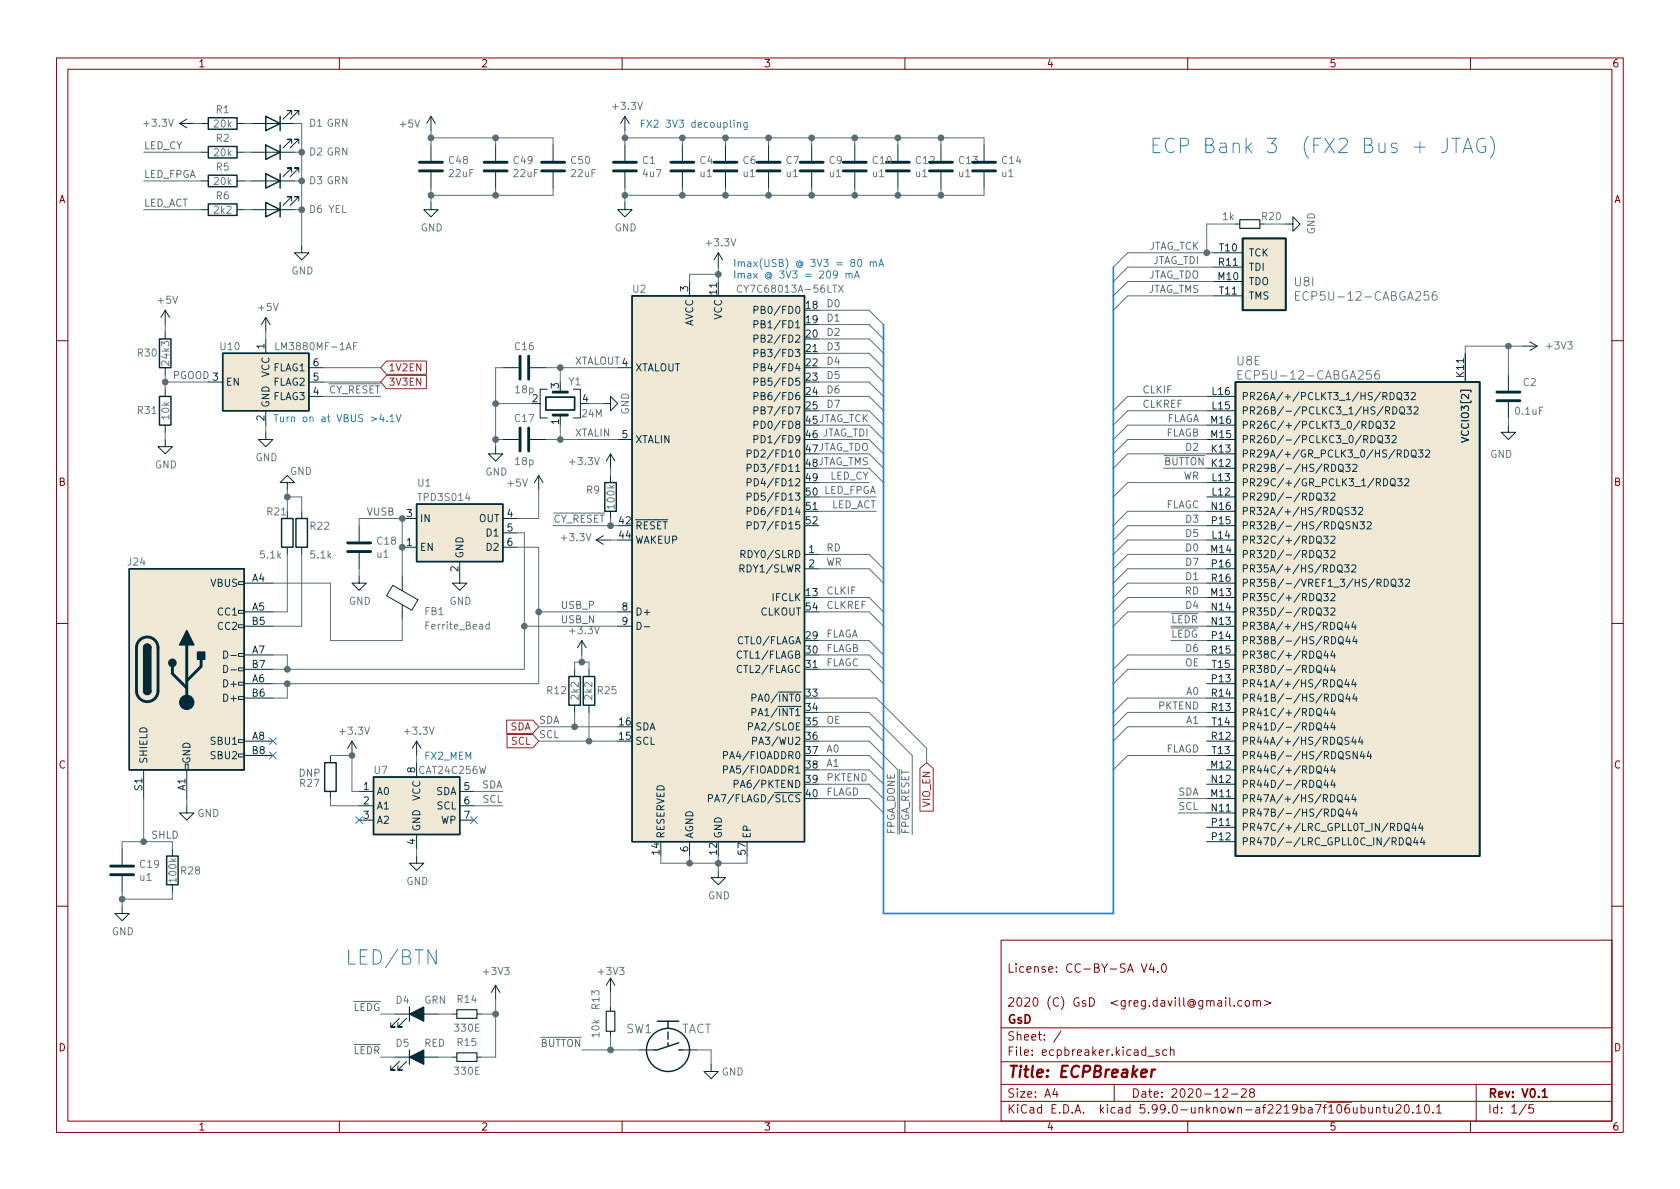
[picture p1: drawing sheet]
<svg xmlns="http://www.w3.org/2000/svg" width="297mm" height="210mm" viewBox="0 0 297 210" stroke-linecap="round" stroke-linejoin="round" font-family="sans-serif">
<defs><g id="words">
<g font-size="3.5" fill="#268bd2">
<text x="203.2" y="27.1">ECP Bank 3 (FX2 Bus + JTAG)</text>
<text x="61" y="170.6">LED/BTN</text>
</g>
<text font-size="2.8" fill="#840000" x="178" y="190.6">Title: ECPBreaker</text>
<g font-size="2.1" fill="#657b83">
<text x="228.9" y="50.6">U8I</text>
<text x="230.5" y="53.2">ECP5U-12-CABGA256</text>
<text x="218.7" y="64.6">U8E</text>
<text x="220.3" y="67.1">ECP5U-12-CABGA256</text>
<text x="110.7" y="182.7">SW1</text>
<text x="120.4" y="182.7">TACT</text>
</g>
<g font-size="2.1" fill="#840000">
<text x="178" y="172">License: CC-BY-SA V4.0</text>
<text x="178" y="178">2020 (C) GsD &lt;greg.davill@gmail.com&gt;</text>
<text x="178" y="184">Sheet: /</text>
<text x="178" y="181">GsD</text>
<text x="178" y="186.7">File: ecpbreaker.kicad_sch</text>
<text x="178" y="196.9">KiCad E.D.A. kicad 5.99.0-unknown-af2219ba7f~106~ubuntu20.10.1</text>
<text x="178" y="194.1">Size: A4</text>
<text x="200" y="194.1">Date: 2020-12-28</text>
<text x="263" y="194.1">Rev: V0.1</text>
<text x="263" y="196.9">Id: 1/5</text>
</g>
<g font-size="1.8" fill="#840000">
<text x="35" y="11.9">1</text>
<text x="85" y="11.9">2</text>
<text x="135" y="11.9">3</text>
<text x="185" y="11.9">4</text>
<text x="235" y="11.9">5</text>
<text x="285" y="11.9">6</text>
<text x="10.3" y="35.9">A</text>
<text x="285.3" y="35.9">A</text>
<text x="10.3" y="85.9">B</text>
<text x="285.3" y="85.9">B</text>
<text x="10.3" y="135.9">C</text>
<text x="285.3" y="135.9">C</text>
<text x="10.3" y="185.9">D</text>
<text x="285.3" y="185.9">D</text>
<text x="35" y="199.9">1</text>
<text x="85" y="199.9">2</text>
<text x="135" y="199.9">3</text>
<text x="185" y="199.9">4</text>
<text x="235" y="199.9">5</text>
<text x="285" y="199.9">6</text>
</g>
<g font-size="1.8" fill="#657b83">
<text x="25.6" y="22.4">+3.3V</text>
<text x="37.9" y="22.5">20k</text>
<text x="38.2" y="20">R1</text>
<text x="54.7" y="22.4">D1 GRN</text>
<text x="70.8" y="22.5">+5V</text>
<text x="108.5" y="19.4">+3.3V</text>
<text x="37.9" y="27.6">20k</text>
<text x="38.2" y="25.1">R2</text>
<text x="54.7" y="27.5">D2 GRN</text>
<text x="79.4" y="29">C48</text>
<text x="90.9" y="29">C49</text>
<text x="101" y="29">C50</text>
<text x="113.6" y="29">C1</text>
<text x="123.8" y="29">C4</text>
<text x="131.4" y="29">C6</text>
<text x="139" y="29">C7</text>
<text x="146.6" y="29">C9</text>
<text x="154.4" y="29">C10</text>
<text x="162" y="29">C12</text>
<text x="169.6" y="29">C13</text>
<text x="177.2" y="29">C14</text>
<text x="37.9" y="32.7">20k</text>
<text x="38.2" y="35.2">R6</text>
<text x="38.2" y="30.2">R5</text>
<text x="54.7" y="32.6">D3 GRN</text>
<text x="79.5" y="31.3">22uF</text>
<text x="90.9" y="31.3">22uF</text>
<text x="101.1" y="31.3">22uF</text>
<text x="113.8" y="31.3">4u7</text>
<text x="123.8" y="31.3">u1</text>
<text x="131.4" y="31.3">u1</text>
<text x="139" y="31.3">u1</text>
<text x="146.7" y="31.3">u1</text>
<text x="154.3" y="31.3">u1</text>
<text x="161.9" y="31.3">u1</text>
<text x="169.5" y="31.3">u1</text>
<text x="177.1" y="31.3">u1</text>
<text x="37.9" y="37.8">2k2</text>
<text x="54.7" y="37.6">D6 YEL</text>
<text x="74.4" y="40.9">GND</text>
<text x="108.7" y="40.9">GND</text>
<text x="216.2" y="38.9">1k</text>
<text x="223.2" y="38.9">R20</text>
<text x="232.5" y="41.5" transform="rotate(-90 232.5 41.5)">GND</text>
<text x="125" y="43.5">+3.3V</text>
<text x="28" y="53.7">+5V</text>
<text x="51.5" y="48.5">GND</text>
<text x="111.9" y="51.8">U2</text>
<text x="131.3" y="51.8">CY7C68013A-56LTX</text>
<text x="45.8" y="55">+5V</text>
<text x="24.4" y="63">R30</text>
<text x="29.9" y="64.4" transform="rotate(-90 29.9 64.4)">24k3</text>
<text x="39" y="61.9">U10</text>
<text x="49.4" y="61.9">LM3880MF-1AF</text>
<text x="91.1" y="61.9">C16</text>
<text x="273.6" y="61.8">+3V3</text>
<text x="91.2" y="69.5">18p</text>
<text x="100.6" y="68.1">Y1</text>
<text x="269.3" y="68.3">C2</text>
<text x="24.4" y="73.2">R31</text>
<text x="29.9" y="74.1" transform="rotate(-90 29.9 74.1)">10k</text>
<text x="91.1" y="74.6">C17</text>
<text x="102.9" y="73.8">24M</text>
<text x="111.2" y="73.3" transform="rotate(-90 111.2 73.3)">GND</text>
<text x="268" y="73.3">0.1uF</text>
<text x="27.4" y="82.8">GND</text>
<text x="45.2" y="81.5">GND</text>
<text x="51.2" y="84">GND</text>
<text x="91.2" y="82.2">18p</text>
<text x="100.9" y="82.2">+3.3V</text>
<text x="263.5" y="81">GND</text>
<text x="73.9" y="86">U1</text>
<text x="74.2" y="88.6">TPD3S014</text>
<text x="85.8" y="84.1">GND</text>
<text x="89.8" y="86">+5V</text>
<text x="103.7" y="87.3">R9</text>
<text x="108.7" y="89.8" transform="rotate(-90 108.7 89.8)">100k</text>
<text x="47.3" y="91.1">R21</text>
<text x="54.9" y="93.7">R22</text>
<text x="99.4" y="95.7">+3.3V</text>
<text x="22.7" y="100">J24</text>
<text x="46.1" y="98.7">5.1k</text>
<text x="55" y="98.7">5.1k</text>
<text x="66.6" y="98.6">u1</text>
<text x="66.7" y="96.3">C18</text>
<text x="61.7" y="106.9">GND</text>
<text x="79.4" y="106.9">GND</text>
<text x="75.1" y="108.8">FB1</text>
<text x="75.5" y="111.3">Ferrite_Bead</text>
<text x="96.8" y="122.7">R12</text>
<text x="102.3" y="123.6" transform="rotate(-90 102.3 123.6)">2k2</text>
<text x="104.7" y="123.6" transform="rotate(-90 104.7 123.6)">2k2</text>
<text x="105.7" y="122.7">R25</text>
<text x="60.3" y="129.9">+3.3V</text>
<text x="71.7" y="129.9">+3.3V</text>
<text x="66.2" y="136.8">U7</text>
<text x="74.3" y="136.8">CAT24C256W</text>
<text x="53.1" y="139.1">R27</text>
<text x="34.9" y="144.5">GND</text>
<text x="24.7" y="155.8">u1</text>
<text x="24.8" y="153.5">C19</text>
<text x="31.2" y="155.9" transform="rotate(-90 31.2 155.9)">100k</text>
<text x="32.1" y="154.6">R28</text>
<text x="71.8" y="156.5">GND</text>
<text x="125.2" y="159">GND</text>
<text x="19.8" y="165.4">GND</text>
<text x="85.6" y="172.4">+3V3</text>
<text x="105.9" y="172.4">+3V3</text>
<text x="70" y="177.5">D4</text>
<text x="75" y="177.5">GRN</text>
<text x="80.9" y="177.3">R14</text>
<text x="106" y="178.4" transform="rotate(-90 106 178.4)">R13</text>
<text x="70" y="185.1">D5</text>
<text x="75" y="185.1">RED</text>
<text x="80.5" y="182.4">330E</text>
<text x="80.9" y="185">R15</text>
<text x="106" y="183.3" transform="rotate(-90 106 183.3)">10k</text>
<text x="80.5" y="190">330E</text>
<text x="127.6" y="190.2">GND</text>
</g>
<g font-size="1.8" fill="#268bd2">
<text x="113" y="22.6">FX2 3V3 decoupling</text>
<text x="129.5" y="47.2">Imax(USB) @ 3V3 = 80 mA</text>
<text x="129.5" y="49.2">Imax @ 3V3 = 209 mA</text>
<text x="48.3" y="74.6">Turn on at VBUS &gt;4.1V</text>
<text x="74.9" y="134.3">FX2_MEM</text>
</g>
<g font-size="1.8" fill="#586e75">
<text x="25.4" y="26.4">LED_CY</text>
<text x="25.4" y="31.5">LED_FPGA</text>
<text x="25.4" y="36.5">LED_ACT</text>
<text x="202.8" y="44.2">JTAG_TCK</text>
<text x="203.5" y="46.7">JTAG_TDI</text>
<text x="202.7" y="51.8">JTAG_TMS</text>
<text x="202.7" y="49.2">JTAG_TDO</text>
<text x="146" y="59.4">D2</text>
<text x="146" y="56.9">D1</text>
<text x="146" y="54.3">D0</text>
<text x="101.6" y="64.5">XTALOUT4</text>
<text x="146" y="64.5">D4</text>
<text x="146" y="61.9">D3</text>
<text x="30.5" y="67">PGOOD 3</text>
<text x="58" y="69.6">~CY_RESET</text>
<text x="146" y="69.6">D6</text>
<text x="146" y="67">D5</text>
<text x="201.9" y="69.6">CLKIF</text>
<text x="101.6" y="77.2">XTALIN</text>
<text x="142.5" y="74.9">45JTAG_TCK</text>
<text x="142.5" y="77.5">46 JTAG_TDI</text>
<text x="146" y="72.1">D7</text>
<text x="201.9" y="72.1">CLKREF</text>
<text x="206" y="74.6">FLAGA</text>
<text x="206" y="77.2">FLAGB</text>
<text x="142.5" y="80">47JTAG_TDO</text>
<text x="142.5" y="82.5">48JTAG_TMS</text>
<text x="205.7" y="82.3">~BUTTONK12</text>
<text x="209.8" y="79.7">D2</text>
<text x="142.5" y="87.6">50 LED_FPGA</text>
<text x="146.7" y="84.8">LED_CY</text>
<text x="146.8" y="89.9">LED_ACT</text>
<text x="206" y="89.9">FLAGC</text>
<text x="209.1" y="84.8">WR</text>
<text x="64.8" y="91.1">VUSB</text>
<text x="97.8" y="92.4">~CY_RESET</text>
<text x="209.8" y="92.4">D3</text>
<text x="209.8" y="95">D5</text>
<text x="146" y="100">WR</text>
<text x="146" y="97.5">RD</text>
<text x="209.8" y="97.5">D0</text>
<text x="209.8" y="100">D7</text>
<text x="99.1" y="107.7">USB_P</text>
<text x="146" y="107.7">CLKREF</text>
<text x="146" y="105.1">CLKIF</text>
<text x="209.5" y="105.1">RD</text>
<text x="209.8" y="107.7">D4</text>
<text x="209.8" y="102.6">D1</text>
<text x="99.1" y="110.2">USB_N</text>
<text x="100.9" y="112.1">+3.3V</text>
<text x="146" y="112.7">FLAGA</text>
<text x="207" y="110.2">~LEDR</text>
<text x="207" y="112.7">~LEDG</text>
<text x="146" y="117.8">FLAGC</text>
<text x="146" y="115.3">FLAGB</text>
<text x="209.5" y="117.8">OE</text>
<text x="209.8" y="115.3">D6</text>
<text x="204.8" y="125.4">PKTEND</text>
<text x="209.8" y="122.9">A0</text>
<text x="95.2" y="130.5">SCL</text>
<text x="95.2" y="128">SDA</text>
<text x="146" y="128">OE</text>
<text x="209.8" y="128">A1</text>
<text x="146" y="133.1">A0</text>
<text x="146" y="135.6">A1</text>
<text x="206" y="133.1">FLAGD</text>
<text x="85.2" y="139.4">SDA</text>
<text x="85.4" y="141.9">SCL</text>
<text x="146" y="138.1">PKTEND</text>
<text x="146" y="140.7">FLAGD</text>
<text x="208.3" y="140.7">SDA</text>
<text x="208.3" y="143.2">SCL</text>
<text x="26.7" y="148.3">SHLD</text>
<text x="158.2" y="147.6" transform="rotate(-90 158.2 147.6)">FPGA_DONE</text>
<text x="160.8" y="147.6" transform="rotate(-90 160.8 147.6)">~FPGA_RESET</text>
<text x="62.4" y="178.8">~LEDG</text>
<text x="95.5" y="185.1">~BUTTON</text>
<text x="62.5" y="186.4">~LEDR</text>
</g>
<g font-size="1.8" fill="#073642">
<text x="215.5" y="47">R11</text>
<text x="215.6" y="44.4">T10</text>
<text x="220.7" y="45.3">TCK</text>
<text x="220.7" y="47.9">TDI</text>
<text x="121.7" y="51.5" transform="rotate(-90 121.7 51.5)">3</text>
<text x="126.7" y="52" transform="rotate(-90 126.7 52)">11</text>
<text x="215.4" y="49.5">M10</text>
<text x="215.6" y="52.1">T11</text>
<text x="220.7" y="50.4">TDO</text>
<text x="220.7" y="53">TMS</text>
<text x="122.6" y="57.8" transform="rotate(-90 122.6 57.8)">AVCC</text>
<text x="127.6" y="56.6" transform="rotate(-90 127.6 56.6)">VCC</text>
<text x="134.5" y="55.5">PB0/FD0</text>
<text x="134.5" y="58">PB1/FD1</text>
<text x="142.5" y="54.6">18</text>
<text x="142.5" y="57.1">19</text>
<text x="142.5" y="59.7">20</text>
<text x="46.7" y="61.7" transform="rotate(-90 46.7 61.7)">1</text>
<text x="48.3" y="65.7">FLAG1</text>
<text x="55.4" y="64.8">6</text>
<text x="112.3" y="65.7">XTALOUT</text>
<text x="134.5" y="60.6">PB2/FD2</text>
<text x="134.5" y="63.1">PB3/FD3</text>
<text x="134.5" y="65.7">PB4/FD4</text>
<text x="142.5" y="62.2">21</text>
<text x="142.5" y="64.8">22</text>
<text x="39.9" y="68.2">EN</text>
<text x="47.6" y="66.7" transform="rotate(-90 47.6 66.7)">VCC</text>
<text x="48.3" y="70.7">FLAG3</text>
<text x="48.3" y="68.2">FLAG2</text>
<text x="55.4" y="69.8">4</text>
<text x="55.4" y="67.3">5</text>
<text x="94.1" y="71.1">2</text>
<text x="98.8" y="68.7" transform="rotate(-90 98.8 68.7)">3</text>
<text x="103" y="71.1">4</text>
<text x="134.5" y="68.2">PB5/FD5</text>
<text x="134.5" y="70.7">PB6/FD6</text>
<text x="142.5" y="67.3">23</text>
<text x="142.5" y="69.8">24</text>
<text x="214.4" y="69.8">L16</text>
<text x="219.5" y="70.7">PR26A/+/PCLKT3_1/HS/RDQ32</text>
<text x="258.8" y="66.6" transform="rotate(-90 258.8 66.6)">K11</text>
<text x="46.7" y="74.4" transform="rotate(-90 46.7 74.4)">2</text>
<text x="47.6" y="72.1" transform="rotate(-90 47.6 72.1)">GND</text>
<text x="98.8" y="75" transform="rotate(-90 98.8 75)">1</text>
<text x="110" y="77.5">5</text>
<text x="134.5" y="73.3">PB7/FD7</text>
<text x="134.5" y="75.8">PD0/FD8</text>
<text x="142.5" y="72.4">25</text>
<text x="214.2" y="74.9">M16</text>
<text x="214.2" y="77.5">M15</text>
<text x="214.4" y="72.4">L15</text>
<text x="219.5" y="73.3">PR26B/-/PCLKC3_1/HS/RDQ32</text>
<text x="219.5" y="75.8">PR26C/+/PCLKT3_0/RDQ32</text>
<text x="259.7" y="77.3" transform="rotate(-90 259.7 77.3)">VCCIO3[2]</text>
<text x="112.3" y="78.4">XTALIN</text>
<text x="133.5" y="80.9">PD2/FD10</text>
<text x="133.5" y="83.4">PD3/FD11</text>
<text x="134.5" y="78.4">PD1/FD9</text>
<text x="214.3" y="80">K13</text>
<text x="219.5" y="78.4">PR26D/-/PCLKC3_0/RDQ32</text>
<text x="219.5" y="80.9">PR29A/+/GR_PCLK3_0/HS/RDQ32</text>
<text x="219.5" y="83.4">PR29B/-/HS/RDQ32</text>
<text x="133.5" y="86">PD4/FD12</text>
<text x="133.5" y="88.5">PD5/FD13</text>
<text x="142.5" y="85.1">49</text>
<text x="214.4" y="85.1">L13</text>
<text x="214.4" y="87.6">L12</text>
<text x="219.5" y="86">PR29C/+/GR_PCLK3_1/RDQ32</text>
<text x="219.5" y="88.5">PR29D/-/RDQ32</text>
<text x="71.9" y="91.4">3</text>
<text x="74.2" y="92.3">IN</text>
<text x="84.7" y="92.3">OUT</text>
<text x="86.1" y="94.9">D1</text>
<text x="89.7" y="91.4">4</text>
<text x="89.7" y="94">5</text>
<text x="109.5" y="92.7">42</text>
<text x="109.5" y="95.2">44</text>
<text x="112.3" y="93.6">~RESET</text>
<text x="133.5" y="91.1">PD6/FD14</text>
<text x="133.5" y="93.6">PD7/FD15</text>
<text x="142.5" y="90.2">51</text>
<text x="142.5" y="92.7">52</text>
<text x="214.3" y="90.2">N16</text>
<text x="214.3" y="92.7">P15</text>
<text x="214.4" y="95.2">L14</text>
<text x="219.5" y="91.1">PR32A/+/HS/RDQS32</text>
<text x="219.5" y="93.6">PR32B/-/HS/RDQSN32</text>
<text x="71.9" y="96.5">1</text>
<text x="74.2" y="97.4">EN</text>
<text x="81" y="101.1" transform="rotate(-90 81 101.1)">2</text>
<text x="81.9" y="98.8" transform="rotate(-90 81.9 98.8)">GND</text>
<text x="86.1" y="97.4">D2</text>
<text x="89.7" y="96.5">6</text>
<text x="112.3" y="96.1">WAKEUP</text>
<text x="131.3" y="101.2">RDY1/SLWR</text>
<text x="131.7" y="98.7">RDY0/SLRD</text>
<text x="143" y="97.8">1</text>
<text x="143" y="100.3">2</text>
<text x="214.2" y="97.8">M14</text>
<text x="214.3" y="100.3">P16</text>
<text x="219.5" y="96.1">PR32C/+/RDQ32</text>
<text x="219.5" y="98.7">PR32D/-/RDQ32</text>
<text x="219.5" y="101.2">PR35A/+/HS/RDQ32</text>
<text x="37.3" y="103.8">VBUS</text>
<text x="44.6" y="102.9">A4</text>
<text x="44.6" y="107.9">A5</text>
<text x="110" y="107.9">8</text>
<text x="136.5" y="106.3">IFCLK</text>
<text x="142.5" y="105.4">13</text>
<text x="142.5" y="107.9">54</text>
<text x="214.2" y="105.4">M13</text>
<text x="214.3" y="102.9">R16</text>
<text x="214.3" y="107.9">N14</text>
<text x="219.5" y="103.8">PR35B/-/VREF1_3/HS/RDQ32</text>
<text x="219.5" y="106.3">PR35C/+/RDQ32</text>
<text x="38.6" y="108.8">CC1</text>
<text x="38.6" y="111.4">CC2</text>
<text x="44.6" y="110.5">B5</text>
<text x="110" y="110.5">9</text>
<text x="112.3" y="108.8">D+</text>
<text x="130.7" y="113.9">CTL0/FLAGA</text>
<text x="134.4" y="108.8">CLKOUT</text>
<text x="142.5" y="113">29</text>
<text x="214.3" y="110.5">N13</text>
<text x="214.3" y="113">P14</text>
<text x="219.5" y="108.8">PR35D/-/RDQ32</text>
<text x="219.5" y="111.4">PR38A/+/HS/RDQ44</text>
<text x="219.5" y="113.9">PR38B/-/HS/RDQ44</text>
<text x="44.6" y="115.6">A7</text>
<text x="44.6" y="118.1">B7</text>
<text x="130.7" y="116.5">CTL1/FLAGB</text>
<text x="130.7" y="119">CTL2/FLAGC</text>
<text x="142.5" y="115.6">30</text>
<text x="142.5" y="118.1">31</text>
<text x="214.3" y="115.6">R15</text>
<text x="214.4" y="118.1">T15</text>
<text x="219.5" y="116.5">PR38C/+/RDQ44</text>
<text x="219.5" y="119">PR38D/-/RDQ44</text>
<text x="39.9" y="121.5">D+</text>
<text x="39.9" y="124.1">D+</text>
<text x="44.6" y="120.6">A6</text>
<text x="44.6" y="123.2">B6</text>
<text x="134" y="124.1">PA0/~INT0</text>
<text x="142.5" y="123.2">33</text>
<text x="142.5" y="125.7">34</text>
<text x="214.3" y="123.2">R14</text>
<text x="214.3" y="125.7">R13</text>
<text x="214.3" y="120.6">P13</text>
<text x="219.5" y="121.5">PR41A/+/HS/RDQ44</text>
<text x="219.5" y="124.1">PR41B/-/HS/RDQ44</text>
<text x="37.4" y="131.7">SBU1</text>
<text x="44.6" y="130.8">A8</text>
<text x="109.5" y="130.8">15</text>
<text x="109.5" y="128.3">16</text>
<text x="112.3" y="131.7">SCL</text>
<text x="112.3" y="129.2">SDA</text>
<text x="133" y="129.2">PA2/SLOE</text>
<text x="133.9" y="131.7">PA3/WU2</text>
<text x="134" y="126.6">PA1/~INT1</text>
<text x="142.5" y="128.3">35</text>
<text x="142.5" y="130.8">36</text>
<text x="214.3" y="130.8">R12</text>
<text x="214.4" y="128.3">T14</text>
<text x="219.5" y="126.6">PR41C/+/RDQ44</text>
<text x="219.5" y="129.2">PR41D/-/RDQ44</text>
<text x="219.5" y="131.7">PR44A/+/HS/RDQS44</text>
<text x="26" y="135.1" transform="rotate(-90 26 135.1)">SHIELD</text>
<text x="33.7" y="135.1" transform="rotate(-90 33.7 135.1)">GND</text>
<text x="37.4" y="134.2">SBU2</text>
<text x="44.6" y="133.3">B8</text>
<text x="73.4" y="136.6" transform="rotate(-90 73.4 136.6)">8</text>
<text x="128.8" y="134.2">PA4/FIOADDR0</text>
<text x="128.8" y="136.8">PA5/FIOADDR1</text>
<text x="142.5" y="133.3">37</text>
<text x="142.5" y="135.9">38</text>
<text x="214.2" y="135.9">M12</text>
<text x="214.4" y="133.3">T13</text>
<text x="219.5" y="134.2">PR44B/-/HS/RDQSN44</text>
<text x="219.5" y="136.8">PR44C/+/RDQ44</text>
<text x="25.1" y="139.8" transform="rotate(-90 25.1 139.8)">S1</text>
<text x="32.8" y="139.8" transform="rotate(-90 32.8 139.8)">A1</text>
<text x="64.3" y="139.7">1</text>
<text x="64.3" y="142.2">2</text>
<text x="66.5" y="140.6">A0</text>
<text x="66.5" y="143.1">A1</text>
<text x="74.3" y="141.7" transform="rotate(-90 74.3 141.7)">VCC</text>
<text x="77" y="140.6">SDA</text>
<text x="77.2" y="143.1">SCL</text>
<text x="82.1" y="139.7">5</text>
<text x="82.1" y="142.2">6</text>
<text x="126.5" y="141.9">PA7/FLAGD/~SLCS</text>
<text x="130.5" y="139.3">PA6/PKTEND</text>
<text x="142.5" y="138.4">39</text>
<text x="142.5" y="141">40</text>
<text x="214.2" y="141">M11</text>
<text x="214.3" y="138.4">N12</text>
<text x="214.3" y="143.5">N11</text>
<text x="219.5" y="139.3">PR44D/-/RDQ44</text>
<text x="219.5" y="141.9">PR47A/+/HS/RDQ44</text>
<text x="64.3" y="144.8">3</text>
<text x="66.5" y="145.7">A2</text>
<text x="73.4" y="149.3" transform="rotate(-90 73.4 149.3)">4</text>
<text x="74.3" y="147.1" transform="rotate(-90 74.3 147.1)">GND</text>
<text x="77.9" y="145.7">WP</text>
<text x="82.1" y="144.8">7</text>
<text x="117.5" y="148.3" transform="rotate(-90 117.5 148.3)">RESERVED</text>
<text x="122.6" y="148.3" transform="rotate(-90 122.6 148.3)">AGND</text>
<text x="127.6" y="148.3" transform="rotate(-90 127.6 148.3)">GND</text>
<text x="132.7" y="148.3" transform="rotate(-90 132.7 148.3)">EP</text>
<text x="214.3" y="146">P11</text>
<text x="214.3" y="148.6">P12</text>
<text x="219.5" y="144.4">PR47B/-/HS/RDQ44</text>
<text x="219.5" y="146.9">PR47C/+/LRC_GPLL0T_IN/RDQ44</text>
<text x="219.5" y="149.5">PR47D/-/LRC_GPLL0C_IN/RDQ44</text>
<text x="116.6" y="151.1" transform="rotate(-90 116.6 151.1)">14</text>
<text x="121.7" y="150.6" transform="rotate(-90 121.7 150.6)">6</text>
<text x="126.7" y="151.1" transform="rotate(-90 126.7 151.1)">12</text>
<text x="131.8" y="151.1" transform="rotate(-90 131.8 151.1)">57</text>
</g>
<g font-size="1.8" fill="#9f2523">
<text x="68.6" y="65.7">1V2EN</text>
<text x="68.6" y="68.2">3V3EN</text>
<text x="90.2" y="129.2">SDA</text>
<text x="90.4" y="131.7">SCL</text>
<text x="164.5" y="142.7" transform="rotate(-90 164.5 142.7)">VIO_EN</text>
</g>
<text font-size="1.8" fill="#6c7160" x="52.9" y="137.3">DNP</text>
</g></defs>
<g fill="none" stroke="#840000" stroke-width=".18">
<path d="M10 10.2h277v190.1h-277zM12 12.2h273v186.1h-273zM60 10.2v2M110 10.2v2M160 10.2v2M210 10.2v2M260 10.2v2M10 60.2h2M285 60.2h2M10 110.2h2M285 110.2h2M10 160.2h2"/>
<path d="M177 166.3h108v32h-108zM201.8 170.4l.5 1.5 .5-1.5M203.6 170.4l-.4 1h.9M203.9 170.9v1M204.7 171.8v.1M205.5 170.6l.2-.2a.81 .81 0 0 1 .6 .7 .81 .81 0 0 1-.3 .8h-.1a.81 .81 0 0 1-.4-1.3zM216.7 176.4v.2M216.7 176.9v1M217.4 176.4v1.3l.2 .2M218.2 177.8v.1M219.6 177l-.5-.1-.2 .3v.4l.1 .3h.6M220.3 177l.3-.1 .3 .3v.4l-.3 .3h-.3l-.2-.3v-.4z"/>
<path d="M221.6 177.1l.2-.2 .3 .1 .1 .9M221.6 176.9v1M222.2 177.1l.2-.2 .4 .1 .1 .9M223.6 176.9l1.1 .5-1.1 .4M285 160.2h2M60 198.3v2M110 198.3v2M160 198.3v2M177 194.8h108M177 191.8h108M177 187.8h108M177 181.8h108"/>
<path d="M186.5 192.5l-.4 1h1M186.9 193v1M187.6 182.4l-1.3 1.9M197 191.8v3M202.9 186.8h1.2M204.9 185.7l-.3-.1-.2 .2v.3l.5 .1v.4h-.5M206.3 185.7l-.4-.1-.3 .3v.4l.1 .3h.6M206.9 185.8l.2-.2 .4 .1 .1 .9M206.9 185.1v1.5M210 198.3v2M216.2 192.7l.6-.2 .2 .2 .1 .3-1 1h1M217.7 193.5h1.2"/>
<path d="M219.5 192.7l.6-.2 .2 .2 .1 .3-1 1h1M221.2 193.2l-.3-.3 .1-.2 .2-.2 .4 .1 .2 .2-.1 .2-.6 .2-.2 .3 .1 .4 .2 .1h.3l.3-.3-.1-.4-.2-.1M242 195.8l.1 1h.3l.2-.1M242.6 195.8v1M243.4 196l.2-.2 .3 .1 .1 .9M243.4 195.8v1M244.5 195.8h.6M244.7 195.3v1.3l.4 .2M245.6 195.8v1h.4l.2-.1M246.2 195.8v1M246.9 195.5l.5-.2 .2 .2 .1 .3-.9 1h.9M248.5 195.4l.1-.1a.81 .81 0 0 1 .6 .7 .81 .81 0 0 1-.3 .8h-.1a.81 .81 0 0 1-.6-.6 .81 .81 0 0 1 .3-.8z"/>
<path d="M249.8 196.7v.1M250.4 195.8l.5-.5v1.5M250.4 196.8h.9M252 195.5l.2-.2a.81 .81 0 0 1 .6 .7 .81 .81 0 0 1-.3 .8h-.1a.81 .81 0 0 1-.4-1.3zM253.4 196.7v.1M254 195.8l.4-.5v1.5M254 196.8h.9M260 198.3v2M261 191.8v6.5M269.9 195.3l-1.3 1.9M271.1 195.3h-.7l-.1 .7 .2-.1 .5 .1 .2 .2-.1 .5-.2 .1-.6-.1"/>
</g>
<path d="M272.7 193l.4-.5v1.5M272.7 194h.9" fill="none" stroke="#840000" stroke-width=".3"/>
<path d="M201.8 189.8l1-.2-.1-.4-.5-.1-.4 .3v1l.2 .1 .6-.1M203.7 189.1l-.2 1.4M204.3 189.1l-.4 .1-.3 .3" fill="none" stroke="#840000" stroke-width=".4"/>
<g fill="none" stroke="#002b36" stroke-width=".25">
<path d="M36.8 25.9h5.1v2h-5.1zM36.8 36.1h5.1v2h-5.1zM36.8 31h5.1v2h-5.1zM36.8 20.8h5.1v2.1h-5.1zM47 35.8l2.5 1.3-2.5 1.2zM47 30.7l2.5 1.3-2.5 1.3zM47 20.6l2.5 1.2-2.5 1.3zM47 25.6l2.5 1.3-2.5 1.3zM49.5 20.6v2.5M49.5 25.6v2.6M49.5 30.7v2.6M49.5 35.8v2.5"/>
<path d="M28.2 59.9h2v5.1h-2zM111.8 52.3h30.4v96.5h-30.4zM28.2 70.1h2v5.1h-2zM39.4 62.5h15.2v10.1h-15.2zM49.8 91.7h2v5.1h-2zM52.3 91.7h2.1v5.1h-2.1zM73.7 89.1h15.2v10.2h-15.2zM106.9 85.3h2.1v5.1h-2.1zM22.9 100.6h20.3v35.5h-20.3zM25.4 114.5a.64 .64 0 0 1 .6-.6 .64 .64 0 0 1 .7 .6M100.6 119.6h2v5.1h-2zM103.1 119.6h2.1v5.1h-2.1z"/>
<path d="M25.4 122.2a.64 .64 0 0 0 .6 .6 .64 .64 0 0 0 .7-.6M57.4 134.9h2v5h-2zM66 137.4h15.3v10.2h-15.3zM29.5 151.4h2v5.1h-2zM116.2 180.6h3.8M118.1 180.6v1.3M118.1 182.5v1.3M118.1 184.4v.6M120 184.4l-3.8 1.3h-.6M120 185.7h.6"/>
<circle cx="118.1" cy="185.7" r="3.8"/>
</g>
<g fill="none" stroke="#002b36" stroke-width=".18">
<path d="M31.7 21.8h2.6M31.7 21.8l1.3 .8M33 21.1l-1.3 .7M35.6 37.1h1.2M35.6 32h1.2M35.6 21.8h1.2M35.6 26.9h1.2M41.9 37.1h1.3M41.9 32h1.3M41.9 21.8h1.3M41.9 26.9h1.3M44.4 37.1h7.7"/>
<path d="M44.4 32h7.7M44.4 21.8h7.7M44.4 26.9h7.7M51.6 35.6v-.8h-.8h.8l-1.6 1.5M51.6 30.5v-.8h-.8h.8l-1.6 1.5M51.6 20.3v-.7h-.8h.8l-1.6 1.5M51.6 25.4v-.8h-.8h.8l-1.6 1.6M52.8 35.6v-.8h-.7h.7l-1.5 1.5M52.8 30.5v-.8h-.7h.7l-1.5 1.5M52.8 20.3v-.7h-.7h.7l-1.5 1.5M52.8 25.4v-.8h-.7h.7l-1.5 1.6M76.2 35.8v1.3h1.3l-1.3 1.2-1.3-1.2h1.3"/>
<path d="M76.2 20.6l-.8 1.2M76.2 20.6v2.5M76.2 25.6v2.8M76.2 30.5v2.8M76.2 20.6l.8 1.2M87.6 25.6v2.8M87.6 30.5v2.8M97.8 25.6v2.8M97.8 30.5v2.8M110.5 35.8v1.3h1.3l-1.3 1.2-1.3-1.2h1.3M110.5 20.6v2.5M110.5 25.6v2.8"/>
<path d="M110.5 30.5v2.8M110.5 20.6l-.8 1.2M110.5 20.6l.8 1.2M120.6 25.6v2.8M120.6 30.5v2.8M128.3 25.6v2.8M128.3 30.5v2.8M135.9 25.6v2.8M135.9 30.5v2.8M143.5 25.6v2.8M143.5 30.5v2.8M151.1 25.6v2.8"/>
<path d="M151.1 30.5v2.8M158.7 25.6v2.8M158.7 30.5v2.8M166.4 25.6v2.8M166.4 30.5v2.8M174 25.6v2.8M174 30.5v2.8M218.4 39.6h.8M222.8 39.6h.7M227.3 39.6h1.3v-1.3l1.3 1.3-1.3 1.3v-1.3M29.2 54.9l-.8 1.2M29.2 54.9v2.5"/>
<path d="M29.2 58.7v1.2M29.2 54.9l.8 1.2M47 56.1l-.8 1.3M47 56.1v2.6M47 59.9v2.6M47 56.1l.8 1.3M53.3 43.4v1.3h1.3l-1.3 1.3-1.2-1.3h1.2M121.9 49.8v2.5M127 44.7v2.5M127 49.8v2.5M127 44.7l-.8 1.3M127 44.7l.8 1.3"/>
<path d="M214.6 44.7h5.1M214.6 47.2h5.1M214.6 49.8h5.1M214.6 52.3h5.1M29.2 77.7v1.3h1.3l-1.3 1.3-1.3-1.3h1.3M29.2 65v1.3M29.2 68.8v1.3M29.2 75.2v1.2M36.8 67.6h2.6M47 76.4v1.3h1.3l-1.3 1.3-1.3-1.3h1.3M47 72.6v2.6M54.6 65h2.5"/>
<path d="M54.6 67.6h2.5M54.6 70.1h2.5M87.6 79v1.3h1.3l-1.3 1.2-1.2-1.2h1.2M88.9 65h2.8M88.9 77.7h2.8M93.7 65h2.8M93.7 77.7h2.8M96.8 68.8h-1.3v5.1h1.3M99.1 68.8v.5M99.1 73.4v.5M101.3 68.8h1.3v5.1h-1.3M106.7 71.4h1.2v-1.3l1.3 1.3-1.3 1.2v-1.2"/>
<path d="M109.2 65h2.6M109.2 77.7h2.6M142.2 62.5h2.6M213.4 77.7h5M213.4 70.1h5M213.4 72.6h5M213.4 75.2h5M259.1 62.5v5.1M266.7 75.2v1.2h-1.3l1.3 1.3 1.3-1.3h-1.3M266.7 66.3v2.8M266.7 71.1v2.8M269.2 61.2h2.6"/>
<path d="M270.5 60.4l1.3 .8M271.8 61.2l-1.3 .8M50.8 85.3h1.3l-1.3-1.2-1.3 1.2h1.3v1.3M50.8 96.8v1.2M53.3 90.4v1.3M53.3 96.8v1.2M63.5 93v2.8M63.5 97.8v2.8M71.1 96.8h2.6M71.1 91.7h2.6M81.3 99.3v3.8h1.2l-1.2 1.3-1.3-1.3h1.3M88.9 96.8h2.5"/>
<path d="M88.9 91.7h2.5M88.9 94.2h2.5M95.2 84.1l-.7 1.2M95.2 84.1v2.5M95.2 84.1l.8 1.2M105.4 95.5l1.3 .8M105.4 95.5h2.5M106.7 94.7l-1.3 .8M107.9 80.3v2.5M107.9 84.1v1.2M107.9 90.4v1.3M107.9 80.3l-.7 1.2"/>
<path d="M107.9 80.3l.8 1.2M142.2 98h2.6M142.2 90.4h2.6M213.4 98h5M213.4 90.4h5M213.4 95.5h5M213.4 80.3h5M213.4 82.8h5M213.4 85.3h5M213.4 87.9h5M213.4 93h5M42.2 118.1h1v.5h-1z"/>
<path d="M42.2 115.6h1v.5h-1zM42.2 110.5h1v.5h-1zM42.2 107.9h1v.6h-1zM42.2 102.9h1v.5h-1zM43.2 118.4h5.1M43.2 108.2h5.1M43.2 110.7h5.1M43.2 103.1h5.1M43.2 115.8h5.1M63.5 101.8v1.3h1.3l-1.3 1.3-1.3-1.3h1.3M69.4 103.5l4.5 2.6-1.1 1.8-4.4-2.5zM71.1 101.8v2.6"/>
<path d="M71.1 106.9v2.6M101.6 118.4v1.2M102.9 113.3l-.8 1.2M102.9 113.3v2.5M102.9 113.3l.7 1.2M104.1 118.4v1.2M109.2 108.2h2.6M109.2 110.7h2.6M142.2 100.6h2.6M142.2 118.4h2.6M213.4 100.6h5M213.4 118.4h5"/>
<path d="M213.4 108.2h5M213.4 110.7h5M213.4 103.1h5M213.4 115.8h5M213.4 105.7h5M213.4 113.3h5M25.4 136.1v5.1M32.8 135.1h.5v1h-.5zM33 136.1v5.1M42.2 133.3h1v.6h-1zM42.2 130.8h1v.5h-1zM42.2 123.2h1v.5h-1z"/>
<path d="M42.2 120.6h1v.6h-1zM43.2 120.9h5.1M43.2 131.1h5.1M43.2 123.4h5.1M43.2 133.6h5.1M58.4 133.6v1.3M58.4 139.9v1.3M62.2 131.1l-.7 1.2M62.2 131.1v2.5M62.2 131.1l.8 1.2M63.5 139.9h2.5M73.7 131.1v2.5"/>
<path d="M73.7 134.9v2.5M73.7 131.1l-.8 1.2M73.7 131.1l.7 1.2M81.3 139.9h2.5M101.6 124.7v1.3M104.1 124.7v1.3M213.4 120.9h5M213.4 131.1h5M213.4 123.4h5M213.4 133.6h5M213.4 126h5M213.4 128.5h5"/>
<path d="M213.4 136.1h5M213.4 138.7h5M21.6 150.1v2.8M21.6 154.9v2.8M30.5 150.1v1.3M30.5 156.5v1.2M33 142.5v1.3h1.3l-1.3 1.2-1.3-1.2h1.3M63.5 142.5h2.5M63.5 145h2.5M73.7 151.4v1.2h1.2l-1.2 1.3-1.3-1.3h1.3M73.7 147.6v2.5M81.3 142.5h2.5"/>
<path d="M81.3 145h2.5M121.9 148.8v2.6M127 153.9v1.3h1.3l-1.3 1.3-1.3-1.3h1.3M213.4 141.2h5M213.4 143.8h5M213.4 146.3h5M213.4 148.8h5M21.6 160.3v1.2h1.3l-1.3 1.3-1.3-1.3h1.3M69.8 179.3h7.7M80 179.3h.8M84.3 179.3h.8M87.6 174.2l-.7 1.3"/>
<path d="M87.6 174.2v2.6M87.6 174.2l.8 1.3M107.9 173l-.7 1.2M107.9 173v2.5M107.9 178v.8M107.9 173l.8 1.2M69.8 186.9h7.7M70.6 187.7l-1.5 1.5h.7h-.7v-.7M70.6 180.1l-1.5 1.5h.7h-.7v-.8M71.9 187.7l-1.5 1.5h.7h-.7v-.7M71.9 180.1l-1.5 1.5h.7h-.7v-.8M80 186.9h.8"/>
<path d="M84.3 186.9h.8M107.9 182.4v.7M113 185.7h2.6M120.6 185.7h2.6M125.7 188.2v1.3h1.3l-1.3 1.2-1.2-1.2h1.2"/>
</g>
<g fill="#eee8d5" stroke="#eee8d5" stroke-width=".18">
<path d="M73.7 89.1h15.2v10.2h-15.2z"/>
<path d="M66 137.4h15.3v10.2h-15.3z"/>
<path d="M111.8 52.3h30.4v96.5h-30.4z"/>
<path d="M39.4 62.5h15.2v10.1h-15.2z"/>
<path d="M22.9 100.6h20.3v35.5h-20.3z"/>
<path d="M218.4 67.6h43.2v83.8h-43.2z"/>
<path d="M219.7 42.2h7.6v12.7h-7.6z"/>
</g>
<path d="M219.7 42.2h7.6v12.7h-7.6zM96.5 70.2h5.1v2.3h-5.1zM218.4 67.6h43.2v83.8h-43.2z" fill="none" stroke="#002b36" stroke-width=".3"/>
<g fill="none" stroke="#002b36" stroke-width=".51">
<path d="M74.2 30.2h4M74.2 28.7h4M85.6 30.2h4.1M85.6 28.7h4.1M95.8 30.2h4M95.8 28.7h4M108.5 30.2h4M108.5 28.7h4M118.6 30.2h4.1M118.6 28.7h4.1M126.2 30.2h4.1M126.2 28.7h4.1"/>
<path d="M133.9 30.2h4M133.9 28.7h4M141.5 30.2h4M141.5 28.7h4M149.1 30.2h4.1M149.1 28.7h4.1M156.7 30.2h4.1M156.7 28.7h4.1M164.3 30.2h4.1M164.3 28.7h4.1M172 30.2h4M172 28.7h4"/>
<path d="M91.9 63v4.1M91.9 75.7v4.1M93.5 63v4.1M93.5 75.7v4.1M97.8 73.4h2.5M97.8 69.3h2.5M264.7 69.3h4M264.7 70.9h4M61.5 97.5h4M61.5 96h4M24.7 113.2a1.91 1.91 0 0 1 2.1-.4 1.91 1.91 0 0 1 1.1 1.7v7.7a1.91 1.91 0 0 1-1.9 1.9 1.91 1.91 0 0 1-1.9-1.9v-7.8l.2-.7zM30.5 117.9v1.2l2.5 2.6"/>
<path d="M33 114v10.2M35.6 116.6v1.3l-2.6 2.5M19.6 154.7h4M19.6 153.2h4"/>
</g>
<path d="M219.2 38.9h3.6v1.5h-3.6zM72.4 178v2.6M80.8 178.6h3.5v1.5h-3.5zM107.2 178.8h1.5v3.6h-1.5zM72.4 185.7v2.5M80.8 186.2h3.5v1.5h-3.5z" fill="none" stroke="#002b36" stroke-width=".2"/>
<g fill="none" stroke="#073642" stroke-width=".18">
<path d="M133.3 54.8h.6l.1-.2v-.3l-.7-.1v1.2M133.3 57.4l.6-.1 .1-.2v-.3l-.7-.1v1.3M133.3 59.9l.6-.1 .1-.1v-.3l-.7-.2v1.3M133.3 62.4h.6l.1-.2v-.3l-.7-.1v1.3M133.3 65l.6-.1 .1-.2v-.3l-.7-.1v1.3M133.3 67.5h.6l.1-.2v-.3l-.7-.1v1.2M133.3 70.1l.6-.1 .1-.2v-.3l-.7-.1v1.3M133.3 72.6l.6-.1 .1-.1v-.3l-.7-.2v1.3M133.3 75.1h.6l.1-.2v-.3l-.7-.1v1.3M133.3 77.7l.6-.1 .1-.2v-.3l-.7-.1v1.3M242.1 74.5a.64 .64 0 0 1 .7 .6 .64 .64 0 0 1-.7 .7zM242.4 77a.64 .64 0 0 1 .7 .7 .64 .64 0 0 1-.7 .6z"/>
<path d="M243.4 74.7l.2-.2a.43 .43 0 0 1 .5 .4v.4a.42 .42 0 0 1-.4 .5 .42 .42 0 0 1-.4-.5zM243.5 75.5l.7 .4M243.8 77.1l.1-.1a.43 .43 0 0 1 .5 .4v.5a.42 .42 0 0 1-.4 .4 .42 .42 0 0 1-.4-.4v-.5zM243.8 78l.7 .4M244.6 74.5h.8l-.5 .5 .4 .1v.5l-.2 .2-.5-.2M244.9 77h.8l-.5 .5 .4 .1v.6l-.2 .1-.5-.1M245 72.6l.6-.1 .1-.1v-.3l-.7-.2v1.3M245.3 72.6l.4 .6M245.8 69.4a.64 .64 0 0 1 .7 .6 .64 .64 0 0 1-.7 .7zM245.8 74.6l.5-.1 .3 .3-.8 1h.8M246.1 77.1l.5-.1 .3 .4-.8 .9h.8M246.3 71.9a.64 .64 0 0 1 .7 .7 .64 .64 0 0 1-.7 .6z"/>
<path d="M247 69.6l.3-.2a.43 .43 0 0 1 .5 .4v.4a.42 .42 0 0 1-.4 .5 .42 .42 0 0 1-.4-.5zM247.2 70.4l.7 .4M247.7 72l.1-.1a.43 .43 0 0 1 .5 .5v.4a.42 .42 0 0 1-.4 .4 .42 .42 0 0 1-.4-.4v-.4zM247.7 72.9l.7 .4M248.3 69.4h.7l-.4 .5 .4 .1v.6l-.2 .1-.5-.1M248.3 79.6a.64 .64 0 0 1 .8 .6 .64 .64 0 0 1-.8 .6zM248.7 71.9h.8l-.4 .5 .4 .1v.6l-.2 .1-.6-.1M249.5 69.5l.5-.1 .3 .4-.8 .9h.8M249.6 79.7l.2-.1a.43 .43 0 0 1 .6 .4v.4a.42 .42 0 0 1-.4 .5 .42 .42 0 0 1-.5-.5zM250 72.1l.5-.2 .2 .4-.7 .9h.7M250.8 79.6h.8l-.4 .4 .3 .2v.5l-.2 .1-.5-.1M252.1 79.7l.5-.1 .2 .3-.8 .9h.8"/>
<path d="M258.4 77.4l1.3 .4-1.3 .4M131 98l.6-.1 .1-.1v-.3l-.7-.2v1.3M132.1 80.2h.6l.1-.2v-.3l-.7-.1v1.2M132.1 82.8l.6-.1 .1-.2v-.3l-.7-.1v1.3M132.1 85.3l.6-.1 .1-.1v-.3l-.7-.2v1.3M132.1 87.8h.6l.1-.2v-.3l-.7-.1v1.3M132.1 90.4l.6-.1 .1-.2v-.3l-.7-.1v1.3M132.1 92.9h.6l.1-.2v-.3l-.7-.1v1.2M232.8 87.4l.3-.2a.43 .43 0 0 1 .5 .4v.4a.42 .42 0 0 1-.4 .5 .42 .42 0 0 1-.4-.5zM232.8 95l.3-.2a.43 .43 0 0 1 .5 .4v.4a.42 .42 0 0 1-.4 .5 .42 .42 0 0 1-.4-.5zM232.8 97.5l.3-.2a.43 .43 0 0 1 .5 .5v.4a.42 .42 0 0 1-.4 .4 .42 .42 0 0 1-.4-.4zM233 88.2l.7 .4"/>
<path d="M233 95.8l.7 .4M233 98.3l.7 .4M234 87.2h.8l-.4 .5 .4 .1v.5l-.2 .2-.6-.2M234 94.8h.8l-.4 .5 .4 .1v.6l-.2 .1-.6-.1M234 97.3h.8l-.4 .5 .4 .1v.6l-.2 .1-.6-.1M235.3 87.3l.5-.1 .2 .3-.7 1h.7M235.3 94.9l.5-.1 .2 .4-.7 .9h.7M235.3 97.5l.5-.2 .2 .4-.7 .9h.7M235.4 82.1a.64 .64 0 0 1 .8 .6 .64 .64 0 0 1-.8 .7zM236.7 82.3l.2-.2a.43 .43 0 0 1 .6 .4v.4a.42 .42 0 0 1-.4 .5 .42 .42 0 0 1-.5-.5zM236.9 83.1l.7 .4M237.7 99.9h.8l-.4 .5 .4 .1v.5l-.2 .2-.6-.2"/>
<path d="M237.9 82.1h.8l-.4 .5 .3 .1v.6l-.1 .1-.6-.1M238.5 89.8l-.5-.1-.1 .1v.4l.5 .2 .1 .4-.2 .2-.5-.1M238.7 92.3h-.5l-.2 .1v.3l.6 .3 .1 .3-.2 .2h-.5M238.9 89.7h.8l-.4 .5 .4 .1v.6l-.2 .1-.6-.1M239.2 82.2l.5-.1 .2 .4-.8 .9h.8M240 92.3v1.2l-.8-1.2v1.2M240.2 89.8l.5-.1 .2 .4-.7 .9h.7M240.5 92.3h.7l-.4 .4 .4 .2v.5l-.2 .1-.5-.1M241.7 92.4l.5-.1 .3 .3-.8 .9h.8M244.6 84.6a.64 .64 0 0 1 .8 .7 .64 .64 0 0 1-.8 .6zM245.9 84.8l.2-.2a.43 .43 0 0 1 .6 .5v.4a.42 .42 0 0 1-.4 .4 .42 .42 0 0 1-.5-.4zM246.1 85.6l.6 .4"/>
<path d="M247.1 84.6h.8l-.4 .5 .3 .1v.6l-.1 .1-.6-.1M248.4 84.8l.5-.2 .2 .4-.8 .9h.8M249.8 80.5l.6 .5M39.5 115.1a.64 .64 0 0 1 .8 .7 .64 .64 0 0 1-.8 .6zM39.5 117.7a.64 .64 0 0 1 .8 .6 .64 .64 0 0 1-.8 .6zM40.8 115.9h1M40.8 118.4h1M112.6 110a.64 .64 0 0 1 .8 .7 .64 .64 0 0 1-.8 .6zM113.9 110.8h1M130.8 100.5h.6l.2-.2-.1-.3-.7-.1v1.3M232.8 105.1l.3-.1a.43 .43 0 0 1 .5 .4v.4a.42 .42 0 0 1-.4 .5 .42 .42 0 0 1-.4-.5zM232.8 107.7l.3-.2a.43 .43 0 0 1 .5 .4v.4a.42 .42 0 0 1-.4 .5 .42 .42 0 0 1-.4-.5z"/>
<path d="M232.8 117.8l.3-.1a.43 .43 0 0 1 .5 .4v.4a.42 .42 0 0 1-.4 .5 .42 .42 0 0 1-.4-.5zM233 105.9l.7 .5M233 108.5l.7 .4M233 116.1l.7 .4M233 118.6l.7 .5M234 105h.8l-.4 .4 .4 .2v.5l-.2 .1-.6-.1M234 107.5h.8l-.4 .5 .4 .1v.6l-.2 .1-.6-.1M234.4 115.1l-.3 .9h.8M234.4 117.6l-.3 .9h.8M234.7 115.5v.9M234.7 118.1v.8M235.3 105.1l.5-.1 .2 .3-.7 .9h.7"/>
<path d="M235.3 107.6l.5-.1 .2 .4-.7 .9h.7M235.4 112.6a.64 .64 0 0 1 .8 .6 .64 .64 0 0 1-.8 .7zM235.6 115.1l-.3 .9h.8M235.6 117.6l-.3 .9h.8M235.9 115.5v.9M235.9 118.1v.8M236.5 100.1l.3-.2a.43 .43 0 0 1 .5 .4v.4a.42 .42 0 0 1-.4 .5 .42 .42 0 0 1-.4-.5zM236.5 110.2l.3-.2a.43 .43 0 0 1 .5 .5v.4a.42 .42 0 0 1-.4 .4 .42 .42 0 0 1-.4-.4zM236.7 100.9l.7 .4M236.7 111l.7 .4M236.7 112.8l.2-.2a.43 .43 0 0 1 .6 .4v.4a.42 .42 0 0 1-.4 .5 .42 .42 0 0 1-.5-.5zM236.9 113.6l.7 .4"/>
<path d="M238.1 110l-.3 .9h.8M238.3 112.5l-.3 .9h.8M238.4 110.5v.8M238.6 113v.9M239 100l.5-.1 .2 .3-.8 1h.8M239.3 110l-.3 .9h.8M239.5 112.5l-.3 .9h.8M239.6 110.5v.8M239.8 113v.9M243.5 103.1l.6-.1 .1-.2-.1-.3-.6-.1v1.3M243.8 103.1l.4 .6M244.8 102.4a.64 .64 0 0 1 .7 .7 .64 .64 0 0 1-.7 .6z"/>
<path d="M246.1 102.5l.2-.1a.43 .43 0 0 1 .5 .4v.5a.42 .42 0 0 1-.4 .4 .42 .42 0 0 1-.4-.4v-.5zM246.2 103.4l.7 .4M247.2 102.4h.8l-.4 .5 .4 .1v.6l-.2 .1-.6-.1M248.5 102.5l.5-.1 .2 .4-.8 .9h.8M127.9 133.6l.6-.1 .2-.2-.1-.3-.7-.1v1.3M127.9 136.1l.6-.1 .2-.1-.1-.3-.7-.2v1.3M129.8 138.6h.6l.1-.2v-.3l-.7-.1v1.3M132.3 128.5l.6-.1 .2-.2-.1-.3-.7-.1v1.3M132.9 123.4l.7-.1 .1-.1-.1-.3-.7-.2v1.3M132.9 125.9h.7l.1-.2-.1-.3-.7-.1v1.3M133.1 131h.6l.1-.2-.1-.3-.6-.1v1.2M232.8 128l.3-.2a.43 .43 0 0 1 .5 .4v.5a.42 .42 0 0 1-.4 .4 .42 .42 0 0 1-.4-.4z"/>
<path d="M232.8 138.2l.3-.2a.43 .43 0 0 1 .5 .4v.4a.42 .42 0 0 1-.4 .5 .42 .42 0 0 1-.4-.5zM233 126.3l.7 .4M233 128.8l.7 .4M233 136.4l.7 .4M233 139l.7 .4M234.4 125.2l-.3 .9h.8M234.4 127.8l-.3 .9h.8M234.4 135.4l-.3 .9h.8M234.4 137.9l-.3 .9h.8M234.7 125.7v.9M234.7 128.2v.9M234.7 135.9v.8"/>
<path d="M234.7 138.4v.9M235.4 122.7a.64 .64 0 0 1 .8 .7 .64 .64 0 0 1-.8 .6zM235.6 125.2l-.3 .9h.8M235.6 127.8l-.3 .9h.8M235.6 135.4l-.3 .9h.8M235.6 137.9l-.3 .9h.8M235.9 125.7v.9M235.9 128.2v.9M235.9 135.9v.8M235.9 138.4v.9M236.5 120.4l.3-.2a.43 .43 0 0 1 .5 .4v.4a.42 .42 0 0 1-.4 .5 .42 .42 0 0 1-.4-.5zM236.7 121.2l.7 .4"/>
<path d="M236.7 122.9l.2-.2a.43 .43 0 0 1 .6 .5v.4a.42 .42 0 0 1-.4 .4 .42 .42 0 0 1-.5-.4zM236.9 123.7l.7 .4M238.1 120.1l-.3 .9h.8M238.3 122.7l-.3 .9h.8M238.4 120.6v.9M238.5 130.4h-.5l-.1 .1v.3l.5 .3 .1 .3-.2 .2h-.5M238.6 123.2v.8M238.7 133l-.5-.1-.2 .1v.4l.6 .2 .1 .3-.2 .3-.5-.1M239.3 120.1l-.3 .9h.8M239.3 130.3l-.3 .9h.8M239.5 122.7l-.3 .9h.8M239.6 120.6v.9"/>
<path d="M239.6 130.8v.8M239.8 123.2v.8M240 132.9v1.3l-.8-1.3v1.3M240.5 130.3l-.3 .9h.8M240.8 132.8l-.3 .9h.8M240.8 130.8v.8M241.1 133.3v.9M242 132.8l-.3 .9h.8M242.3 133.3v.9M125.3 141.2l.6-.1 .1-.2-.1-.3-.6-.1v1.3M235.4 143.1a.64 .64 0 0 1 .8 .6 .64 .64 0 0 1-.8 .6zM236.5 140.7l.3-.2a.43 .43 0 0 1 .5 .4v.5a.42 .42 0 0 1-.4 .4 .42 .42 0 0 1-.4-.4z"/>
<path d="M236.7 141.5l.7 .4M236.7 143.2l.2-.1a.43 .43 0 0 1 .6 .4v.4a.42 .42 0 0 1-.4 .5 .42 .42 0 0 1-.5-.5zM236.9 144l.7 .5M238.1 140.5l-.3 .9h.8M238.3 143l-.3 .9h.8M238.4 140.9v.9M238.6 143.5v.8M239.3 140.5l-.3 .9h.8M239.5 143l-.3 .9h.8M239.6 140.9v.9M239.8 143.5v.8M247.4 148.1a.64 .64 0 0 1 .7 .7 .64 .64 0 0 1-.7 .6z"/>
<path d="M248.4 145.8l.2-.2a.43 .43 0 0 1 .6 .4v.4a.42 .42 0 0 1-.5 .5 .42 .42 0 0 1-.4-.5zM248.6 146.6l.6 .4M248.7 148.3l.2-.2a.43 .43 0 0 1 .6 .5v.4a.42 .42 0 0 1-.5 .4 .42 .42 0 0 1-.4-.4zM248.9 149.1l.6 .4M250 145.5l-.4 .9h.8M250.3 148.1l-.3 .9h.7M250.3 146v.9M250.6 148.6v.8M251.2 145.5l-.3 .9h.7M251.5 148.1l-.3 .9h.7M251.5 146v.9M251.8 148.6v.8"/>
</g>
<g fill="none" stroke="#657b83" stroke-width=".18">
<path d="M131.1 50.5a.6 .6 0 0 0-.8 .5 .6 .6 0 0 0 .6 .7l.2-.1M148.3 50.4l.8 1.3M149.1 50.4l-.8 1.3M229.1 52.3h.5M229.8 51.6h-.7v1.5h.7M254 51.6a.6 .6 0 0 0-.8 .6v.6l.2 .2 .4 .1 .2-.2 .1-.5-.1-.2-.5-.1-.3 .3M48.8 60.6v1.3h.6M62.5 61.2h.4M63.1 60.6h-.6v1.3M218.9 66.3h.5M219.6 65.5h-.7v1.6h.7M243.8 65.5a.6 .6 0 0 0-.7 .7v.6l.1 .2 .4 .1 .3-.2v-.5l-.1-.2-.4-.1-.3 .3"/>
<path d="M86.5 110.5l-.4-.1-.2 .2 .1 .6h.5M86.5 110v1.2"/>
</g>
<g fill="#002b36" stroke="#002b36" stroke-width=".25">
<path d="M25.4 122.2h1.3a.64 .64 0 0 1-.7 .6 .64 .64 0 0 1-.6-.6z"/>
<path d="M25.6 114.1a.64 .64 0 0 1 .7-.1 .64 .64 0 0 1 .4 .5h-1.3z"/>
<path d="M25.4 114.5h1.3v7.7h-1.3z"/>
<path d="M34.9 115.3h1.3v1.3h-1.3z"/>
<path d="M33 111.5l1.3 2.5h-2.6z"/>
<circle cx="30.5" cy="117.2" r=".63"/>
</g>
<circle cx="33" cy="124.2" r="1.27" fill="#002b36" stroke="#002b36" stroke-width=".18"/>
<g fill="#002b36" stroke="#002b36" stroke-width=".2">
<path d="M72.4 186.9l2.5-1.2v2.5z"/>
<path d="M72.4 179.3l2.5-1.3v2.6z"/>
</g>
<path d="M68.3 66.4h7.1v2.3h-7.1l-1-1.1zM68.3 63.8h7.1v2.4h-7.1l-1-1.2zM89.6 127.3h4.6l1 1.2-1 1.2h-4.6zM89.6 129.9h4.6l1 1.2-1 1.1h-4.6zM162.7 135.9l1.1-1 1.2 1v7.5h-2.3z" fill="none" stroke="#9f2523" stroke-width=".18"/>
<g fill="none" stroke="#268bd2" stroke-width=".18">
<path d="M129.8 21.2v.2M129.8 21.7v.8M130.4 21.8l.2-.1h.3v.8M130.4 21.7v.8M132.1 21.7v1l-.2 .2h-.3M132.1 21.7h-.4l-.2 .2 .1 .5h.5M255.9 24.4v1.9a.82 .82 0 0 1-1 .7M256.7 24.4h1.5M257.5 24.4v2.6M258.7 27l.8-2.6 .9 2.6M258.9 26.3h1.2M262.5 24.6a.97 .97 0 0 0-1 0 .97 .97 0 0 0-.4 .9 1.08 1.08 0 0 0 .3 1.2 1.08 1.08 0 0 0 1.1 .2l.2-.2v-.8h-.5"/>
<path d="M263.5 24.1a2.91 2.91 0 0 1 0 3.9M148.1 48.5l-.3 .2h-.2l-.3-.2 .2-.5 .3-.1 .2 .1a.84 .84 0 0 1-.3 1.2h-.2M149.6 48.5l.2-.2 .3 .1v.8M149.6 48.3v.9M150.1 48.5l.2-.2 .3 .1 .1 .8M151.1 49.2l.4-1.3 .4 1.3M151.2 48.8h.6M151.8 46l.1-.1a.68 .68 0 0 1 .5 .6 .68 .68 0 0 1-.5 .6l-.1-.1-.2-.4zM153.9 46.4l.1-.1h.4v.8M153.9 46.3v.8M154.4 46.5l.2-.2h.3l.1 .8M155.4 47.1l.4-1.2 .4 1.2"/>
<path d="M155.5 46.8h.6M67.4 73.2l-.3 1h.8M67.7 73.7v.9M68.4 74.5v.1M69 73.7l.3-.4v1.3M69 74.6h.7M70 73.3l.5 1.3 .4-1.3M47.7 130.4l1.2 1.3M47.7 133l1.2 1.2M48.9 130.4l-1.2 1.3M48.9 133l-1.2 1.2M62.9 144.4l1.2 1.2"/>
<path d="M64.1 144.4l-1.2 1.2M83.2 144.4l1.2 1.2M84.4 144.4l-1.2 1.2M77.1 168v2.5l-1.4-2.5v2.5"/>
</g>
<path d="M196.8 47.2v114.3h-40.6v-104.1" fill="none" stroke="#268bd2" stroke-width=".3"/>
<g fill="none" stroke="#586e75" stroke-width=".18">
<path d="M25.4 37.1h10.2M25.4 26.9h10.2M25.4 32h10.2M34.3 21.8h1.3M43.2 37.1h1.2M43.2 26.9h1.2M43.2 21.8h1.2M43.2 32h1.2M52.1 21.8h1.2v21.6M52.1 37.1h1.2M52.1 26.9h1.2M52.1 32h1.2"/>
<path d="M76.2 23.1v2.5M76.2 33.3v2.5M76.2 24.4h21.6v1.2M87.6 24.4v1.2M87.6 33.3v1.2M97.8 33.3v1.2h-21.6M110.5 23.1v2.5M110.5 33.3v2.5M110.5 24.4h63.5v1.2M120.6 24.4v1.2M120.6 33.3v1.2M128.3 24.4v1.2"/>
<path d="M128.3 33.3v1.2M135.9 24.4v1.2M135.9 33.3v1.2M143.5 24.4v1.2M143.5 33.3v1.2M151.1 24.4v1.2M151.1 33.3v1.2M158.7 24.4v1.2M158.7 33.3v1.2M166.4 24.4v1.2M166.4 33.3v1.2M174 33.3v1.2h-63.5"/>
<path d="M218.4 39.6h-5v5.1M223.5 39.6h3.8M29.2 57.4v1.3M47 58.7v1.2M127 48.5h-5.1v1.3M127 47.2v2.6M144.8 59.9h8.9l2.5 2.6M144.8 57.4h8.9l2.5 2.5M144.8 54.9h8.9l2.5 2.5M214.6 44.7h-15.2l-2.6 2.5M214.6 47.2h-15.2l-2.6 2.6M214.6 49.8h-15.2l-2.6 2.5"/>
<path d="M214.6 52.3h-15.2l-2.6 2.6M29.2 67.6h7.6M29.2 66.3v2.5M29.2 76.4v1.3M47 75.2v1.2M57.1 65h10.2M57.1 70.1h10.2M57.1 67.6h10.2M87.6 77.7h1.3M87.6 71.4h6.4M88.9 65h-1.3v14M96.5 77.7h12.7"/>
<path d="M96.5 65h12.7M99.1 65v2.6M99.1 75.2v2.5M104.1 71.4h2.6M144.8 77.7h8.9l2.5 2.6M144.8 75.2h8.9l2.5 2.5M144.8 65h8.9l2.5 2.6M144.8 72.6h8.9l2.5 2.6M144.8 70.1h8.9l2.5 2.5M144.8 67.6h8.9l2.5 2.5M144.8 62.5h8.9l2.5 2.5M213.4 77.7h-14l-2.6 2.6"/>
<path d="M213.4 75.2h-14l-2.6 2.5M213.4 72.6h-14l-2.6 2.6M213.4 70.1h-14l-2.6 2.5M266.7 61.2v5.1M266.7 73.9v1.3M269.2 61.2h-10.1v1.3M50.8 87.9h2.5v2.5M50.8 98v10.2h-2.5M50.8 86.6v3.8M53.3 98v12.7h-5M63.5 93v-1.3h7.6v10.1M91.4 94.2h1.3v24.2h-44.4"/>
<path d="M91.4 96.8h3.8v24.1h-46.9M95.2 86.6v5.1h-3.8M97.8 93h11.4M107.9 95.5h1.3M107.9 82.8v1.3M144.8 98h8.9l2.5 2.6M144.8 82.8h8.9l2.5 2.5M144.8 90.4h10.1M144.8 85.3h8.9M144.8 80.3h8.9l2.5 2.5M144.8 87.9h10.1M205.7 82.8h7.7"/>
<path d="M213.4 95.5h-14l-2.6 2.5M213.4 98h-14l-2.6 2.6M213.4 93h-14l-2.6 2.5M213.4 90.4h-14l-2.6 2.6M213.4 85.3h-14l-2.6 2.6M213.4 80.3h-14l-2.6 2.5M48.3 103.1h10.1v10.2h12.7v-3.8M48.3 115.8h2.5v2.6M63.5 100.6v1.2M92.7 110.7h16.5M95.2 108.2h14M101.6 118.4v-1.3h2.5v1.3"/>
<path d="M102.9 115.8v1.3M144.8 113.3h8.9l2.5 2.5M144.8 118.4h8.9l2.5 2.5M144.8 115.8h8.9l2.5 2.6M144.8 108.2h8.9l2.5 2.5M144.8 105.7h8.9l2.5 2.5M144.8 100.6h8.9l2.5 2.5M207 110.7h6.4M207 113.3h6.4M213.4 118.4h-14l-2.6 2.5M213.4 115.8h-14l-2.6 2.6M213.4 108.2h-14l-2.6 2.5"/>
<path d="M213.4 105.7h-14l-2.6 2.5M213.4 103.1h-14l-2.6 2.6M213.4 100.6h-14l-2.6 2.5M50.8 120.9v2.5h-2.5M58.4 133.6h3.8v6.3h1.3M73.7 133.6v1.3M83.8 139.9h5.1M95.2 128.5h14M95.2 131.1h14M101.6 126v2.5M104.1 126v5.1M144.8 126h8.9l7.6 7.6v14"/>
<path d="M144.8 133.6h8.9l2.5 2.5M144.8 128.5h8.9l2.5 2.6M144.8 123.4h10.1l8.9 8.9v2.6M144.8 138.7h8.9l2.5 2.5M144.8 131.1h8.9l5 5v11.5M144.8 136.1h8.9l2.5 2.6M213.4 133.6h-14l-2.6 2.5M213.4 128.5h-14l-2.6 2.6M213.4 126h-14l-2.6 2.5M213.4 123.4h-14l-2.6 2.6M21.6 150.1v-1.3h8.9v1.3M21.6 157.7v2.6"/>
<path d="M25.4 141.2v7.6M30.5 157.7v1.3h-8.9M33 141.2v1.3M58.4 141.2v1.3h5.1M73.7 150.1v1.3M83.8 142.5h5.1M116.8 151.4v1.2h15.3v-1.2M121.9 151.4v1.2M127 151.4v2.5M144.8 141.2h8.9l2.5 2.6M208.3 143.8h5.1M208.3 141.2h5.1"/>
<path d="M67.3 179.3h2.5M77.5 179.3h2.5M85.1 179.3h2.5M87.6 176.8v10.1h-2.5M107.9 175.5v2.5M67.3 186.9h2.5M77.5 186.9h2.5M102.9 185.7h10.1M107.9 183.1v2.6M123.2 185.7h2.5v2.5"/>
</g>
<g fill="#586e75" stroke="#586e75" stroke-width=".18">
<circle cx="71.1" cy="91.7" r=".51"/>
<circle cx="87.6" cy="71.4" r=".51"/>
<circle cx="87.6" cy="77.7" r=".51"/>
<circle cx="29.2" cy="67.6" r=".51"/>
<circle cx="50.8" cy="87.9" r=".51"/>
<circle cx="53.3" cy="26.9" r=".51"/>
<circle cx="53.3" cy="32" r=".51"/>
<circle cx="53.3" cy="37.1" r=".51"/>
<circle cx="76.2" cy="24.4" r=".51"/>
<circle cx="76.2" cy="34.5" r=".51"/>
<circle cx="87.6" cy="24.4" r=".51"/>
<circle cx="87.6" cy="34.5" r=".51"/>
<circle cx="110.5" cy="24.4" r=".51"/>
<circle cx="110.5" cy="34.5" r=".51"/>
<circle cx="120.7" cy="24.4" r=".51"/>
<circle cx="128.3" cy="24.4" r=".51"/>
<circle cx="135.9" cy="24.4" r=".51"/>
<circle cx="135.9" cy="34.5" r=".51"/>
<circle cx="143.5" cy="24.4" r=".51"/>
<circle cx="143.5" cy="34.5" r=".51"/>
<circle cx="151.1" cy="24.4" r=".51"/>
<circle cx="151.1" cy="34.5" r=".51"/>
<circle cx="120.7" cy="34.5" r=".51"/>
<circle cx="127" cy="48.5" r=".51"/>
<circle cx="128.3" cy="34.5" r=".51"/>
<circle cx="21.6" cy="159" r=".51"/>
<circle cx="25.4" cy="148.8" r=".51"/>
<circle cx="50.8" cy="118.4" r=".51"/>
<circle cx="50.8" cy="120.9" r=".51"/>
<circle cx="62.2" cy="133.6" r=".51"/>
<circle cx="99.1" cy="65" r=".51"/>
<circle cx="99.1" cy="77.7" r=".51"/>
<circle cx="101.6" cy="128.5" r=".51"/>
<circle cx="102.9" cy="117.1" r=".51"/>
<circle cx="104.1" cy="131.1" r=".51"/>
<circle cx="108" cy="93" r=".51"/>
<circle cx="121.9" cy="152.6" r=".51"/>
<circle cx="127" cy="152.6" r=".51"/>
<circle cx="92.7" cy="110.7" r=".51"/>
<circle cx="95.3" cy="108.2" r=".51"/>
<circle cx="107.9" cy="185.7" r=".51"/>
<circle cx="158.8" cy="24.4" r=".51"/>
<circle cx="158.8" cy="34.5" r=".51"/>
<circle cx="87.6" cy="179.3" r=".51"/>
<circle cx="166.4" cy="24.4" r=".51"/>
<circle cx="166.4" cy="34.5" r=".51"/>
<circle cx="71.1" cy="96.8" r=".51"/>
<circle cx="213.4" cy="44.7" r=".51"/>
<circle cx="266.7" cy="61.2" r=".51"/>
</g>
<use href="#words"/>
</svg>
